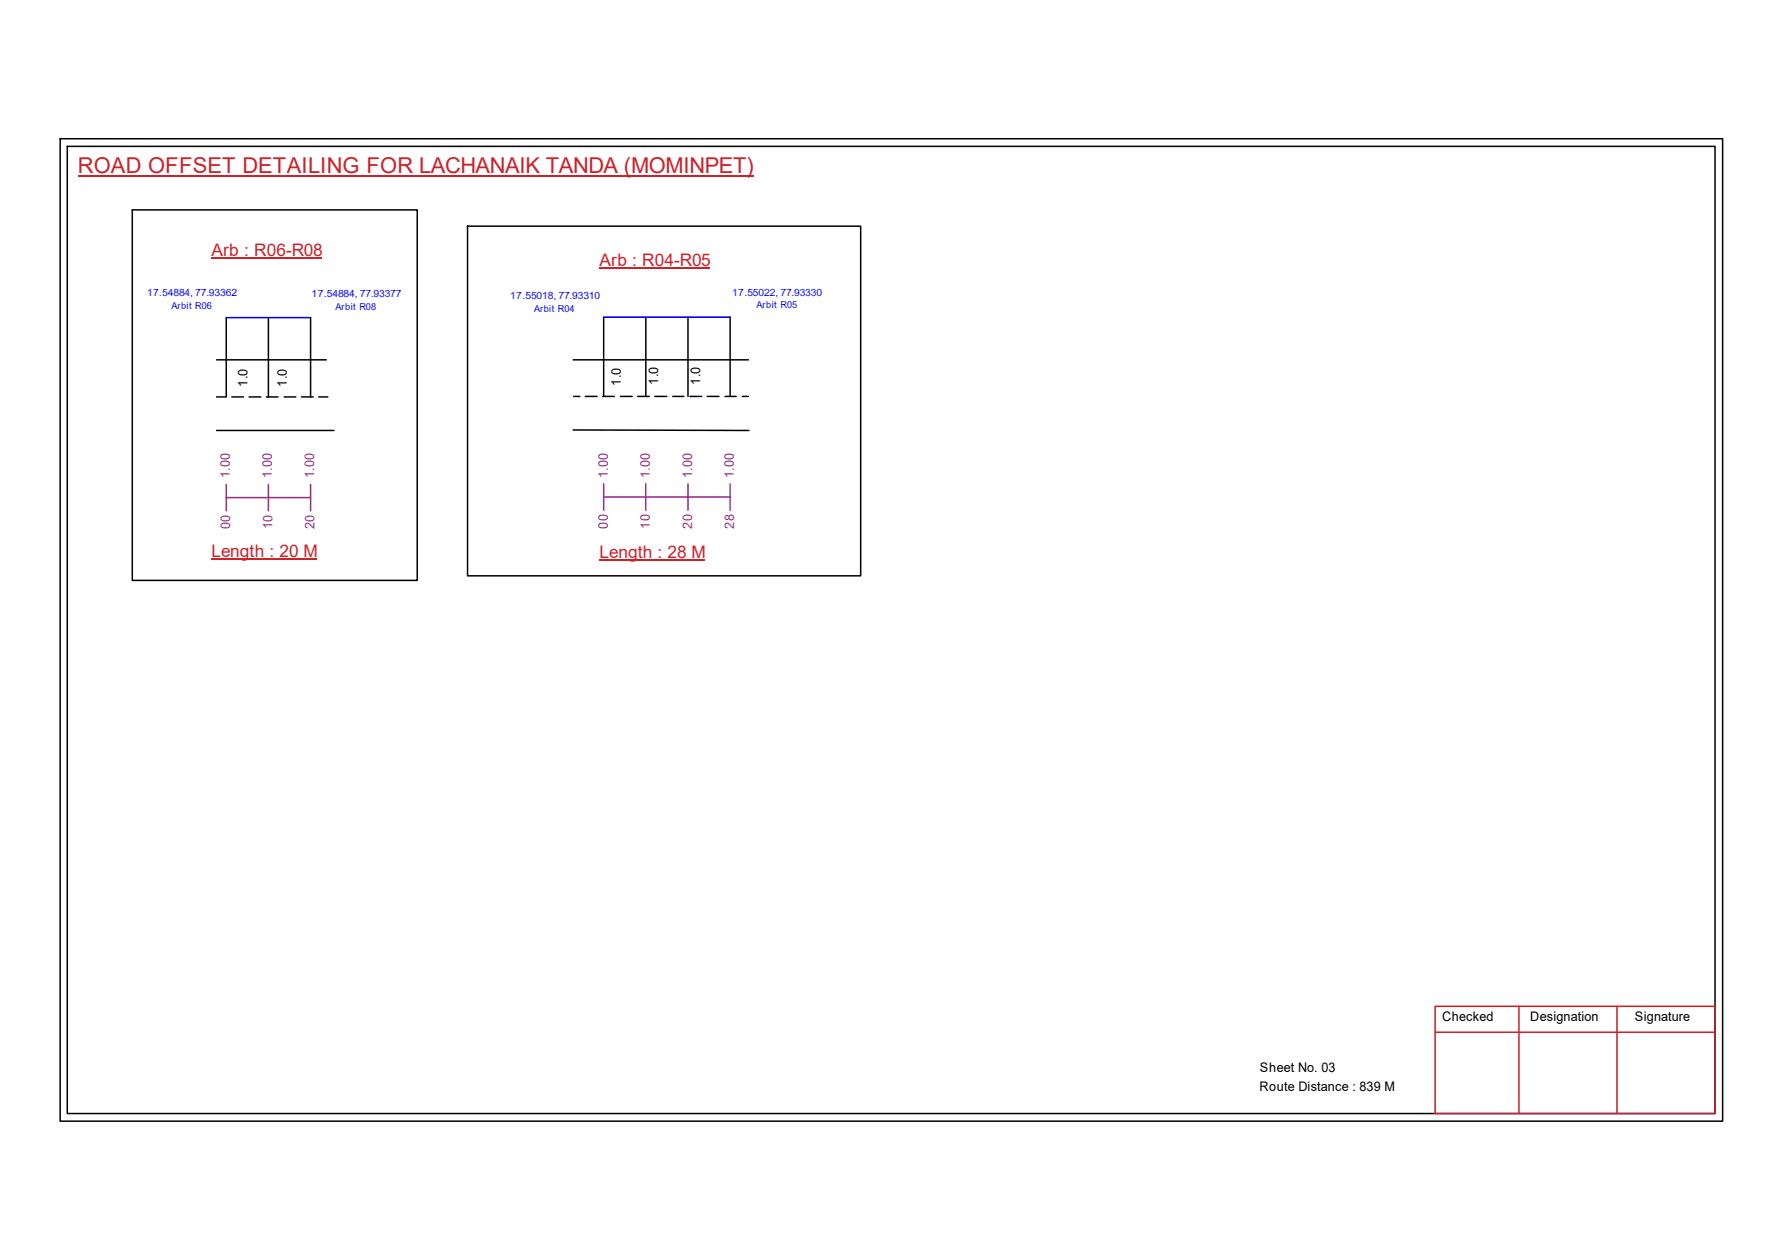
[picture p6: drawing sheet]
<svg xmlns="http://www.w3.org/2000/svg" width="297mm" height="210mm" viewBox="0 0 297 210" stroke-linecap="round" stroke-linejoin="round" font-family="sans-serif">
<defs><g id="words">
<text font-size="3.6" fill="#cd2027" x="13" y="28.9">ROAD OFFSET DETAILING FOR LACHANAIK TANDA (MOMINPET)</text>
<g font-size="2.9" fill="#cd2027">
<text x="35.3" y="42.7">Arb : R06-R08</text>
<text x="99.9" y="44.4">Arb : R04-R05</text>
<text x="35.3" y="92.8">Length : 20 M</text>
<text x="99.9" y="93">Length : 28 M</text>
</g>
<g font-size="2.2">
<text x="41.3" y="64.4" transform="rotate(-90 41.3 64.4)">1.0</text>
<text x="47.8" y="64.4" transform="rotate(-90 47.8 64.4)">1.0</text>
<text x="103.5" y="64.3" transform="rotate(-90 103.5 64.3)">1.0</text>
<text x="109.7" y="64.1" transform="rotate(-90 109.7 64.1)">1.0</text>
<text x="116.7" y="64.1" transform="rotate(-90 116.7 64.1)">1.0</text>
<text x="240.4" y="170.1">Checked</text>
<text x="255.1" y="170.1">Designation</text>
<text x="272.5" y="170.1">Signature</text>
<text x="210" y="178.6">Sheet No. 03</text>
<text x="209.9" y="181.7">Route Distance : 839 M</text>
</g>
<g font-size="2.2" fill="#93278f">
<text x="38.3" y="79.7" transform="rotate(-90 38.3 79.7)">1.00</text>
<text x="45.3" y="79.7" transform="rotate(-90 45.3 79.7)">1.00</text>
<text x="52.4" y="79.7" transform="rotate(-90 52.4 79.7)">1.00</text>
<text x="101.3" y="79.7" transform="rotate(-90 101.3 79.7)">1.00</text>
<text x="108.3" y="79.7" transform="rotate(-90 108.3 79.7)">1.00</text>
<text x="115.4" y="79.7" transform="rotate(-90 115.4 79.7)">1.00</text>
<text x="122.3" y="79.7" transform="rotate(-90 122.3 79.7)">1.00</text>
<text x="38.4" y="88.1" transform="rotate(-90 38.4 88.1)">00</text>
<text x="45.4" y="88.1" transform="rotate(-90 45.4 88.1)">10</text>
<text x="52.4" y="88.1" transform="rotate(-90 52.4 88.1)">20</text>
<text x="101.3" y="88.1" transform="rotate(-90 101.3 88.1)">00</text>
<text x="108.3" y="88.1" transform="rotate(-90 108.3 88.1)">10</text>
<text x="115.4" y="88.1" transform="rotate(-90 115.4 88.1)">20</text>
<text x="122.4" y="88.1" transform="rotate(-90 122.4 88.1)">28</text>
</g>
<g font-size="1.7" fill="#00f">
<text x="24.5" y="49.4">17.54884, 77.93362</text>
<text x="51.9" y="49.5">17.54884, 77.93377</text>
<text x="85" y="49.9">17.55018, 77.93310</text>
<text x="122" y="49.3">17.55022, 77.93330</text>
</g>
<g font-size="1.6" fill="#00f">
<text x="28.6" y="51.5">Arbit R06</text>
<text x="55.9" y="51.6">Arbit R08</text>
<text x="89" y="52">Arbit R04</text>
<text x="126.1" y="51.4">Arbit R05</text>
</g>
</g></defs>
<g fill="none" stroke="#000" stroke-width=".25">
<path d="M10 23.1h277.1v163.7h-277.1zM11.2 24.4h274.7v161.1h-274.7zM22.1 35h47.5v61.7h-47.5zM77.9 37.7h65.6v58.2h-65.6zM36.1 59.9h18.3M37.7 52.9v13.2M44.7 52.9v13.2M51.8 52.9v13.2M95.5 59.9h29.3M100.6 52.8v13.2M107.7 52.8v13.2M114.7 52.8v13.2"/>
<path d="M121.7 52.8v13.2M36.1 71.7h19.6M36.1 66.1h1.5M38.6 66.1h2M41.5 66.1h2M44.4 66.1h2M47.4 66.1h1.9M50.2 66.1h2M53.1 66.1h1.5M95.5 71.6l29.3 .1M95.6 66h1M97.6 66h1.9"/>
<path d="M100.5 66h1.9M103.4 66h2M106.3 66h1.9M109.2 66h1.9M112.1 66h1.9M115 66h2M117.9 66h1.9M120.9 66h1.8M123.7 66h1.1"/>
</g>
<path d="M239.2 167.6h46.7v17.9h-46.7zM239.2 172h46.7M253.2 167.6v17.9M269.5 167.6v17.9" fill="none" stroke="#cc1f26" stroke-width=".25"/>
<path d="M13 29.3h112.6" fill="none" stroke="#cd2027" stroke-width=".25"/>
<path d="M37.7 52.9h14.1M100.6 52.8h21.1" fill="none" stroke="#00f" stroke-width=".25"/>
<path d="M37.7 82.9h14.1M37.7 80.7v4.4M44.7 80.7v4.4M51.8 80.7v4.4M100.6 82.8h21.1M100.6 80.6v4.4M107.7 80.6v4.4M114.7 80.6v4.4M121.7 80.6v4.4" fill="none" stroke="#93278f" stroke-width=".25"/>
<path d="M35.3 43h18.4M99.9 44.7h18.5M35.3 93.1h17.6M99.9 93.3h17.7" fill="none" stroke="#cd2027" stroke-width=".17"/>
<use href="#words"/>
</svg>
